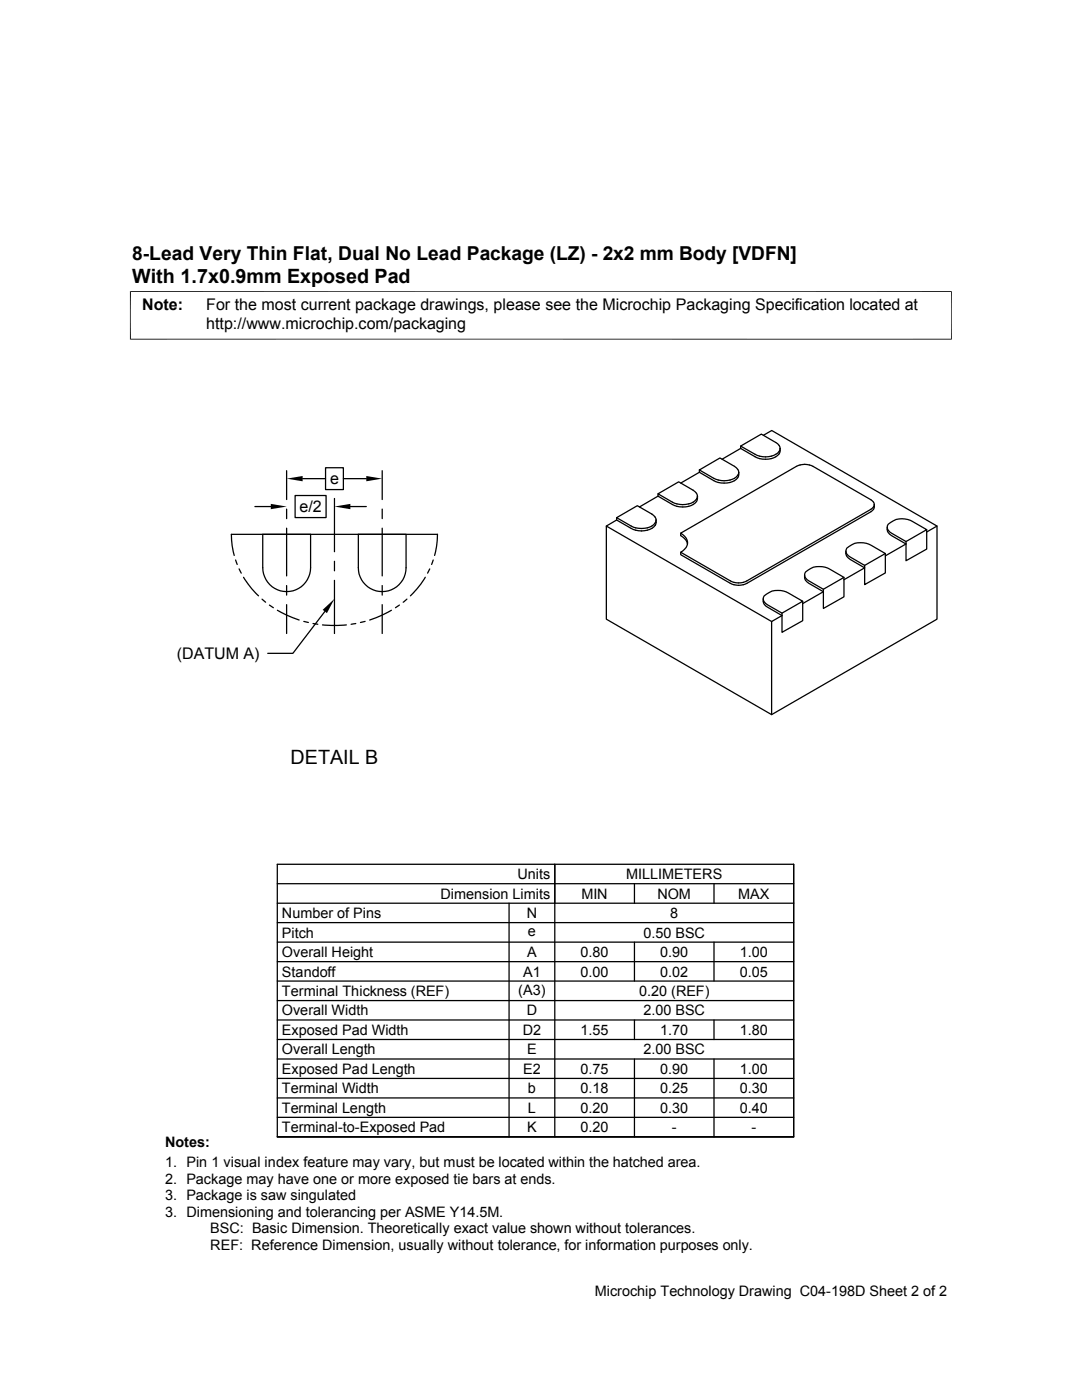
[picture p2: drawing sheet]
<svg xmlns="http://www.w3.org/2000/svg" width="216mm" height="279mm" viewBox="0 0 216 279" stroke-linecap="round" stroke-linejoin="round" font-family="sans-serif">
<defs><g id="words">
<g font-size="3.9">
<text x="26.4" y="56.5">With 1.7x0.9mm Exposed Pad</text>
<text x="58" y="152.5">DETAIL B</text>
</g>
<text font-size="3.8" x="26.4" y="52">8-Lead Very Thin Flat, Dual No Lead Package (LZ) - 2x2 mm Body [VDFN]</text>
<g font-size="3.2">
<text x="28.4" y="61.9">Note:</text>
<text x="41.1" y="61.9">For the most current package drawings, please see the Microchip Packaging Specification located at</text>
<text x="41.1" y="65.6">http://www.microchip.com/packaging</text>
<text x="65.8" y="96.6">e</text>
<text x="59.8" y="102.2">e/2</text>
<text x="35.3" y="131.6">(DATUM A)</text>
</g>
<g font-size="2.9">
<text x="87.9" y="179.3">Dimension Limits</text>
<text x="103.3" y="175.5">Units</text>
<text x="116" y="179.3">MIN</text>
<text x="124.9" y="175.5">MILLIMETERS</text>
<text x="131.2" y="179.3">NOM</text>
<text x="147.3" y="179.3">MAX</text>
<text x="56.3" y="183.2">Number of Pins</text>
<text x="105.1" y="183.2">N</text>
<text x="133.7" y="183.2">8</text>
<text x="56.3" y="191">Overall Height</text>
<text x="56.3" y="187.1">Pitch</text>
<text x="105.2" y="191">A</text>
<text x="105.3" y="186.8">e</text>
<text x="115.8" y="191">0.80</text>
<text x="128.4" y="187.1">0.50 BSC</text>
<text x="131.7" y="191">0.90</text>
<text x="147.6" y="191">1.00</text>
<text x="56.3" y="194.9">Standoff</text>
<text x="104.4" y="194.9">A1</text>
<text x="115.8" y="194.9">0.00</text>
<text x="131.7" y="194.9">0.02</text>
<text x="147.6" y="194.9">0.05</text>
<text x="56.3" y="202.6">Overall Width</text>
<text x="56.3" y="198.8">Terminal Thickness (REF)</text>
<text x="103.4" y="198.5">(A3)</text>
<text x="105.1" y="202.6">D</text>
<text x="127.5" y="198.8">0.20 (REF)</text>
<text x="128.4" y="202.6">2.00 BSC</text>
<text x="56.3" y="206.5">Exposed Pad Width</text>
<text x="104.3" y="206.5">D2</text>
<text x="115.8" y="206.5">1.55</text>
<text x="131.7" y="206.5">1.70</text>
<text x="147.6" y="206.5">1.80</text>
<text x="56.3" y="210.4">Overall Length</text>
<text x="56.3" y="214.3">Exposed Pad Length</text>
<text x="104.4" y="214.3">E2</text>
<text x="105.2" y="210.4">E</text>
<text x="115.8" y="214.3">0.75</text>
<text x="128.4" y="210.4">2.00 BSC</text>
<text x="131.7" y="214.3">0.90</text>
<text x="147.6" y="214.3">1.00</text>
<text x="56.3" y="218.2">Terminal Width</text>
<text x="105.3" y="218.2">b</text>
<text x="115.8" y="218.2">0.18</text>
<text x="131.7" y="218.2">0.25</text>
<text x="147.6" y="218.2">0.30</text>
<text x="56.3" y="222.1">Terminal Length</text>
<text x="56.3" y="226">Terminal-to-Exposed Pad</text>
<text x="105.2" y="226">K</text>
<text x="105.3" y="222.1">L</text>
<text x="115.8" y="222.1">0.20</text>
<text x="115.8" y="226">0.20</text>
<text x="131.7" y="222.1">0.30</text>
<text x="134" y="226">-</text>
<text x="147.6" y="222.1">0.40</text>
<text x="149.9" y="226">-</text>
<text x="32.9" y="232.9">1. Pin 1 visual index feature may vary, but must be located within the hatched area.</text>
<text x="32.9" y="229">Notes:</text>
<text x="32.9" y="236.2">2. Package may have one or more exposed tie bars at ends.</text>
<text x="32.9" y="239.5">3. Package is saw singulated</text>
<text x="32.9" y="242.8">3. Dimensioning and tolerancing per ASME Y14.5M.</text>
<text x="42" y="249.4">REF: Reference Dimension, usually without tolerance, for information purposes only.</text>
<text x="42" y="246.1">BSC: Basic Dimension. Theoretically exact value shown without tolerances.</text>
<text x="118.7" y="258.7">Microchip Technology Drawing C04-198D Sheet 2 of 2</text>
</g>
</g></defs>
<g fill="none" stroke="#000" stroke-width=".25">
<path d="M57.2 93.9v5.8M58.9 98.9h6.2v4.4h-6.2zM60.4 95.5h4.6M65 93.3h3.5v4.4h-3.5zM66.7 99.5v10.6M68.5 95.5h4.6M76.3 93.9v5.8M131.3 98.6l4.1-2.4 2.9 1.6a1.26 1.26 0 0 1 .9 1.2 1.26 1.26 0 0 1-.9 1.2 4.6 4.6 0 0 1-4.1 0zM131.3 98.6v.4l2.9 1.7a4.1 4.1 0 0 0 4.8-.6l.2-1.1M131.3 99l-3.7 2.2M139.6 93.8l4.1-2.4 2.9 1.7a1.27 1.27 0 0 1 .8 1.2 1.27 1.27 0 0 1-.8 1.2 4.6 4.6 0 0 1-4.2 0zM139.6 93.8v.5l2.8 1.6a4.1 4.1 0 0 0 4.8-.6l.2-1"/>
<path d="M139.6 94.3l-3.8 2.1M147.8 89l4.1-2.4 2.9 1.7a1.24 1.24 0 0 1 .9 1.2 1.24 1.24 0 0 1-.9 1.2 4.4 4.4 0 0 1-4.1 0zM147.8 89.5l-3.7 2.2M147.8 89v.5l2.9 1.7a4.1 4.1 0 0 0 4.8-.6l.2-1.1M152.3 86.9l1.7-1 33 19.1v18.6l-33 19-33-19v-18.6l2-1.2M47 111.8l.3 .8M47.7 113.5l.4 .9M48.6 115.2l1.6 2.3 1.4 1.4M50.9 101.1h3.1M52.3 119.6l.7 .6M52.4 106.6h9.6v6.7a4.8 4.8 0 0 1-4.8 4.8 4.8 4.8 0 0 1-4.8-4.8zM57.2 101.6v1.9"/>
<path d="M57.2 105.4v9.5M57.2 116.9v1.9M66.7 112v1.9M66.7 115.8v10.6M69.9 101.1h3.2M71.5 106.6h9.5v6.7a4.8 4.8 0 0 1-4.7 4.8 4.8 4.8 0 0 1-4.8-4.8zM76.3 101.6v1.9M76.3 105.4v9.5M76.3 116.9v1.9M81.2 119.6l-.7 .6M84.9 115.2l-.9 1.4-2.1 2.3M85.7 113.5l-.4 .9"/>
<path d="M86.4 111.8l-.3 .8M86.7 110.8l.4-1.8 .2-2.4h-41.1l.1 2.4 .4 1.8M121 105l33 19M123 103.3l4.2-2.4 2.9 1.7a1.27 1.27 0 0 1 .8 1.2 1.27 1.27 0 0 1-.8 1.2 4.6 4.6 0 0 1-4.2 0zM123 103.3v.5l2.9 1.7a4.1 4.1 0 0 0 4.8-.6l.2-1.1M135.8 106.4l23.1-13.3a3.6 3.6 0 0 1 3.3 0l11.6 6.6a1.01 1.01 0 0 1 .7 1 1.01 1.01 0 0 1-.7 .9l-24.8 14.3a3.6 3.6 0 0 1-3.3 0l-9.9-5.7a1.99 1.99 0 0 0 1.1-2.8zM135.8 106.4v.5l.4 .3a2.07 2.07 0 0 1 1 1.4M152.3 119.5a1.47 1.47 0 0 0 .9 1.7l2.8 1.7-2 1.1v18.6M152.5 118.9a4.1 4.1 0 0 1 4.8-.6l2.9 1.7-4.2 2.4-2.8-1.7a1.22 1.22 0 0 1-.7-1.8zM160.2 120v3.9l-4.2 2.3v-3.8M160.5 114.7a1.49 1.49 0 0 0 .9 1.7l2.9 1.7-4.1 2.4M160.7 114.2a4.1 4.1 0 0 1 4.8-.6l2.9 1.6-4.1 2.4-2.9-1.7a1.2 1.2 0 0 1-.7-1.7z"/>
<path d="M168.4 115.2v3.9l-4.1 2.3v-3.8M168.8 110a1.55 1.55 0 0 0 .9 1.7l2.8 1.6-4.1 2.4M169 109.4a4.1 4.1 0 0 1 4.8-.6l2.9 1.7-4.2 2.3-2.8-1.6a1.23 1.23 0 0 1-.7-1.8zM174.5 100.7a1.29 1.29 0 0 1-.7 1.4l-24.8 14.3a3.6 3.6 0 0 1-3.3 0l-9.9-5.7v-.5M176.7 110.5v3.8l-4.2 2.4v-3.9M177 105.2a1.49 1.49 0 0 0 .9 1.7l2.9 1.7-4.1 2.3M177.2 104.6a4.1 4.1 0 0 1 4.8-.6l2.9 1.7-4.1 2.4-2.9-1.7a1.2 1.2 0 0 1-.7-1.8zM184.9 105.7v3.9l-4.1 2.3v-3.8M187 105l-2.1 1.2M53.8 120.8l.7 .5M55.4 121.8l1.8 1 2.5 .9M57.2 120.7v5.7"/>
<path d="M60.6 124l.9 .2M62.5 124.4l.9 .2M64.3 124.7l1.8 .1 3-.1M64.8 122l-6.4 8.4h-5M71 124.4l-.9 .2M72.9 124l-1 .2M76.3 120.7v5.7M78.1 121.8l-1.9 1-2.4 .9M79.7 120.8l-.8 .5M55.3 172.5h103.1v54.4h-103.1zM55.3 176.4h103.1M110.7 172.5v54.4"/>
<path d="M126.6 176.4v3.9M142.5 176.4v3.9M158.4 172.5v54.4h-103.1M55.3 191.9h103.1M55.3 188h103.1M55.3 195.8h103.1M55.3 184.1h103.1M55.3 180.3h103.1M55.3 199.7h103.1M101.6 180.3v46.6M126.6 188v7.8M142.5 188v7.8"/>
<path d="M55.3 215.2h103.1M55.3 211.3h103.1M55.3 219.1h103.1M55.3 207.5h103.1M55.3 203.6h103.1M126.6 203.6v3.9M126.6 211.3v15.6M142.5 203.6v3.9M142.5 211.3v15.6M55.3 223h103.1"/>
</g>
<path d="M57.2 95.5l3.2-.5v1.1zM73.1 95l3.2 .5-3.2 .6zM54 100.6l3.2 .5-3.2 .5zM66.7 101.1l3.2-.5v1zM64.4 121.7l2.3-2.2-1.5 2.9z" fill="#000"/>
<path d="M26 58.1v9.7M189.8 58.1v9.7M189.9 58.2h-164M25.9 67.7h164" fill="none" stroke="#000" stroke-width=".2"/>
<use href="#words"/>
</svg>
